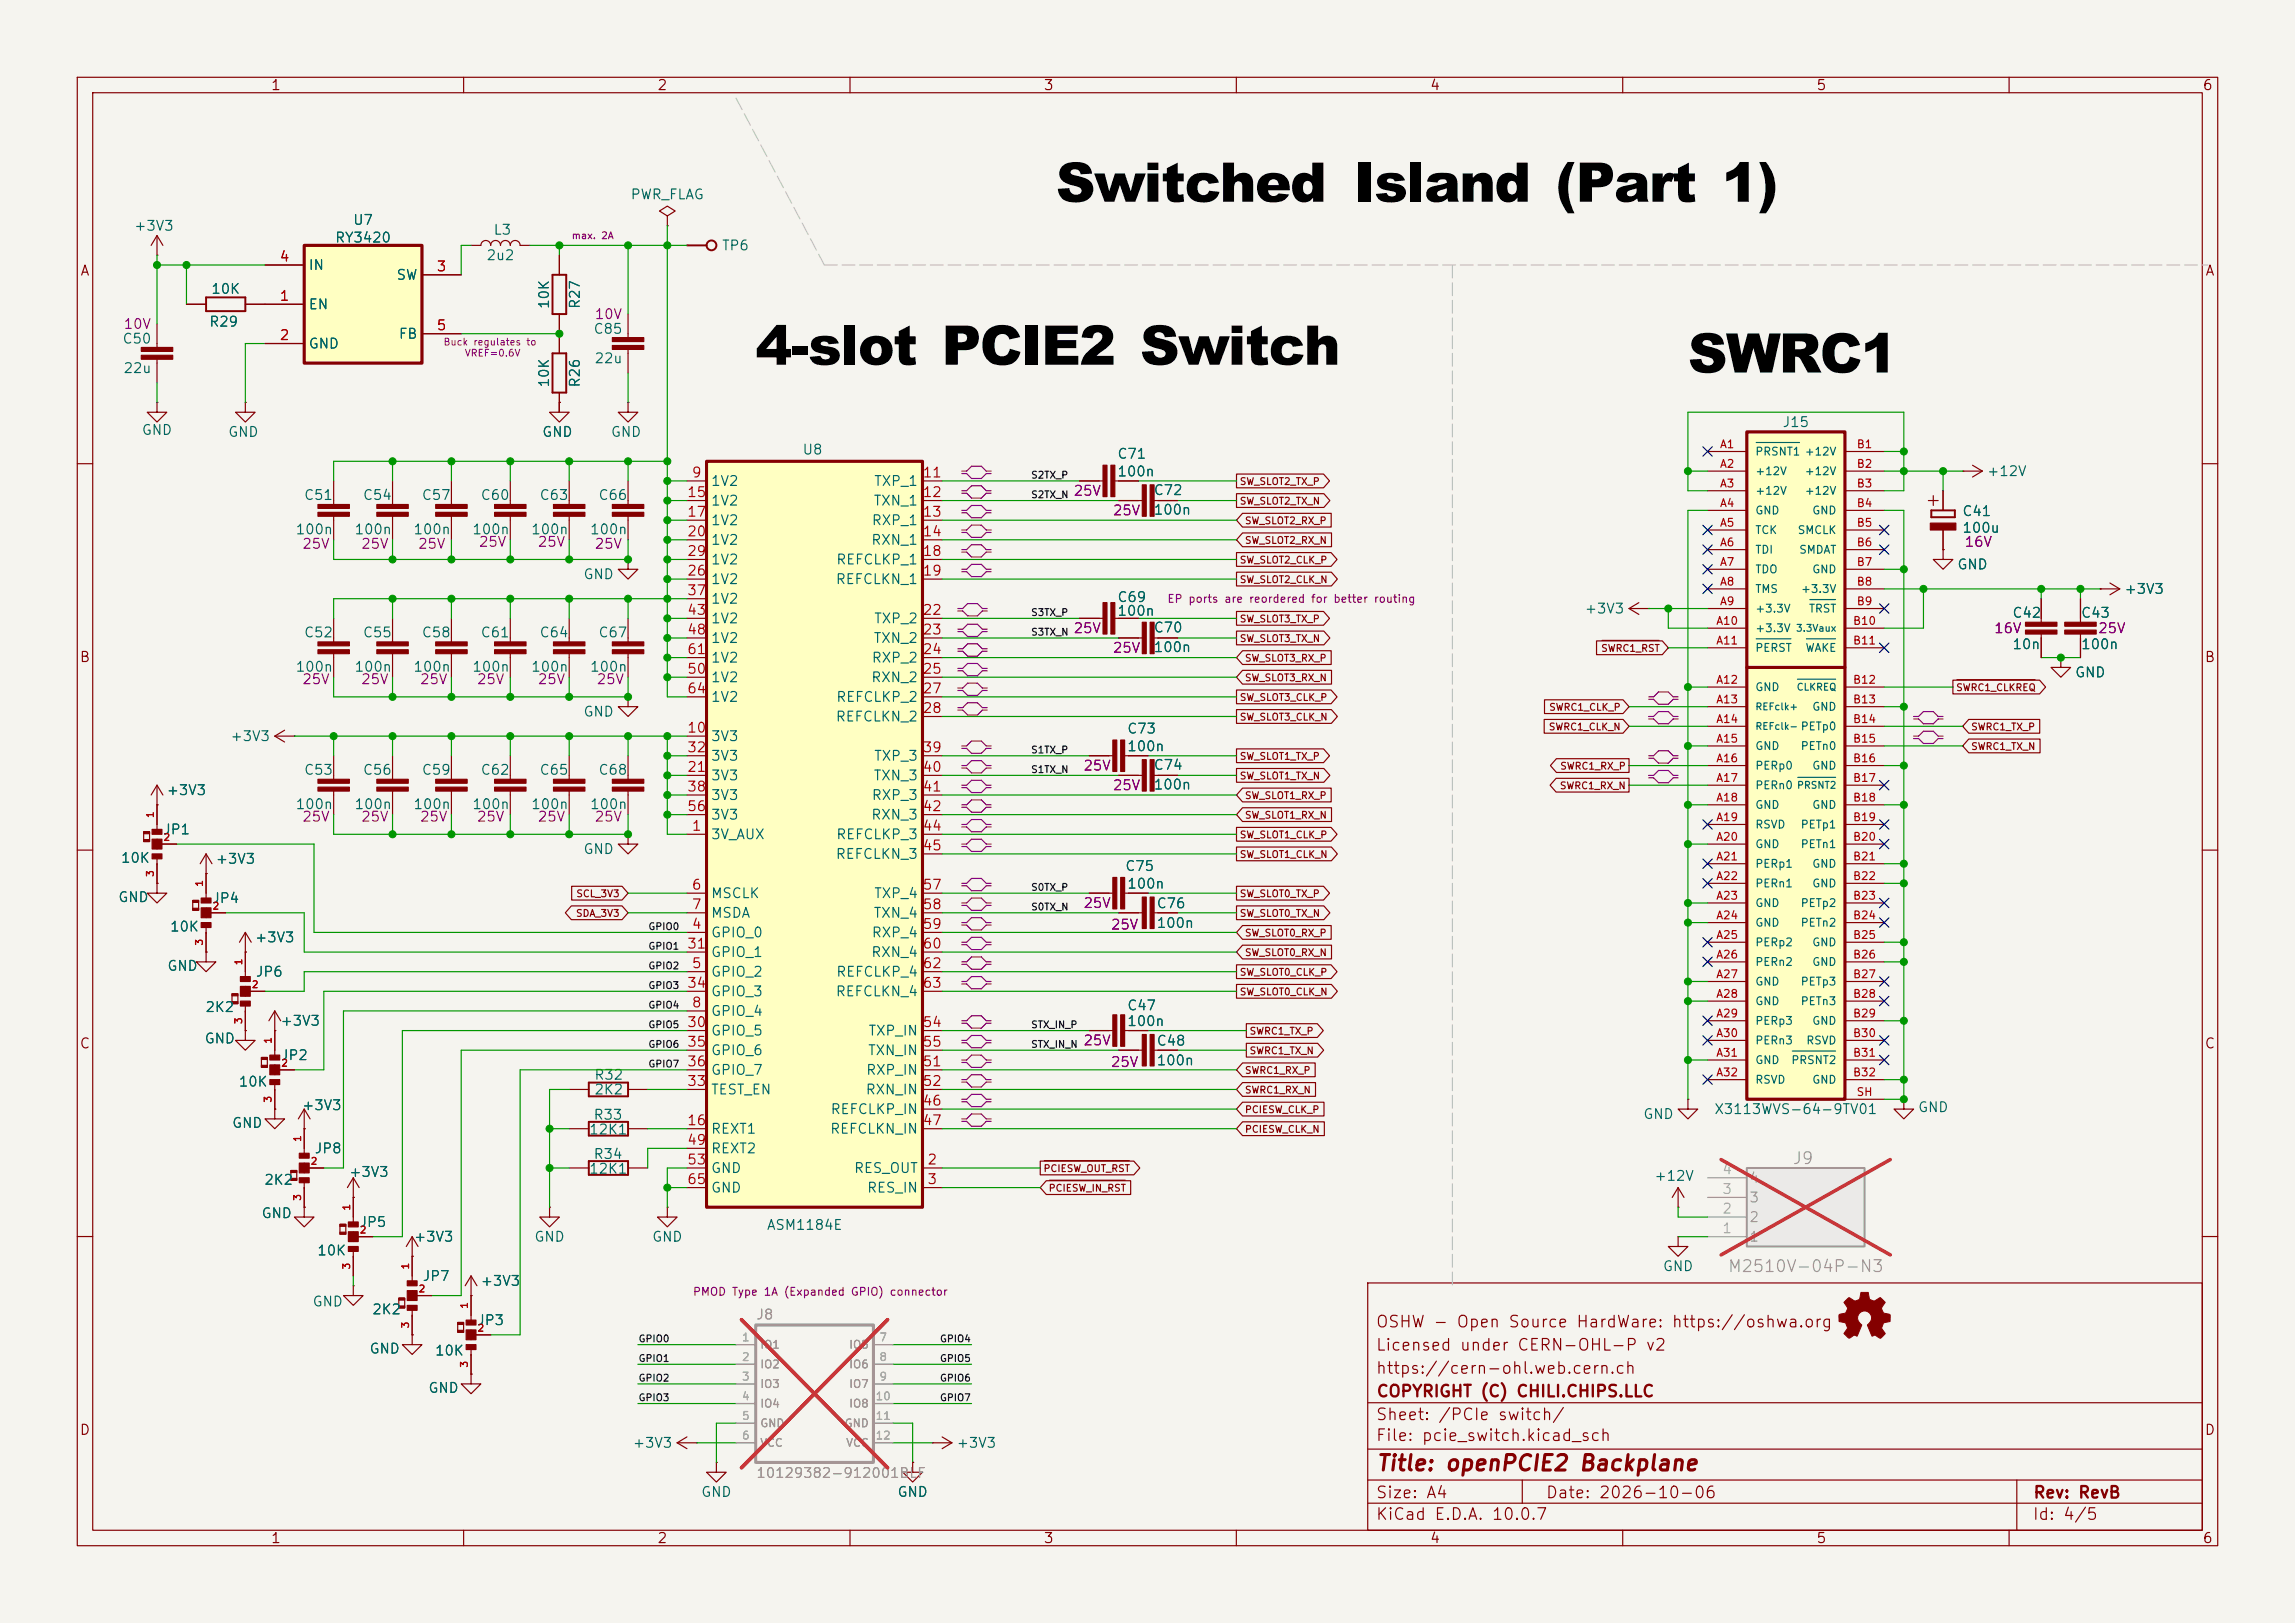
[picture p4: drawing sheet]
<svg xmlns="http://www.w3.org/2000/svg" width="297mm" height="210mm" viewBox="0 0 297 210" stroke-linecap="round" stroke-linejoin="round" font-family="sans-serif">
<defs><g id="words">
<g font-size="7.1">
<text x="136.7" y="26.1">Switched Island (Part 1)</text>
<text x="97.8" y="47.2">4-slot PCIE2 Switch</text>
<text x="218.4" y="48.2">SWRC1</text>
</g>
<text font-size="2" fill="#840000" x="178" y="190.8">Title: openPCIE2 Backplane</text>
<g font-size="1.5" fill="#939391">
<text x="231.9" y="151">J9</text>
<text x="223.5" y="165">M2510V-04P-N3</text>
</g>
<g font-size="1.5" fill="#840000">
<text x="178" y="172.1">OSHW - Open Source HardWare: https://oshwa.org</text>
<text x="178" y="178.1">https://cern-ohl.web.cern.ch</text>
<text x="178" y="175.1">Licensed under CERN-OHL-P v2</text>
<text x="178" y="184.1">Sheet: /PCIe switch/</text>
<text x="178" y="181.1">COPYRIGHT (C) CHILI.CHIPS.LLC</text>
<text x="178" y="186.8">File: pcie_switch.kicad_sch</text>
<text x="178" y="197">KiCad E.D.A. 10.0.7</text>
<text x="178" y="194.2">Size: A4</text>
<text x="200" y="194.2">Date: 2026-10-06</text>
<text x="263" y="197">Id: 4/5</text>
<text x="263" y="194.2">Rev: RevB</text>
</g>
<g font-size="1.3" fill="#840000">
<text x="35" y="12">1</text>
<text x="85" y="12">2</text>
<text x="135" y="12">3</text>
<text x="185" y="12">4</text>
<text x="235" y="12">5</text>
<text x="285" y="12">6</text>
<text x="10.3" y="36">A</text>
<text x="285.3" y="36">A</text>
<text x="10.2" y="86">B</text>
<text x="285.2" y="86">B</text>
<text x="10.2" y="136">C</text>
<text x="285.2" y="136">C</text>
<text x="10.2" y="186">D</text>
<text x="285.2" y="186">D</text>
<text x="35" y="200">1</text>
<text x="85" y="200">2</text>
<text x="135" y="200">3</text>
<text x="185" y="200">4</text>
<text x="235" y="200">5</text>
<text x="285" y="200">6</text>
</g>
<g font-size="1.3" fill="#006464">
<text x="45.6" y="29.4">U7</text>
<text x="81.5" y="26.1">PWR_FLAG</text>
<text x="17.3" y="30.2">+3V3</text>
<text x="39.9" y="35.3">IN</text>
<text x="43.3" y="31.7">RY3420</text>
<text x="62.9" y="34">2u2</text>
<text x="63.8" y="30.7">L3</text>
<text x="93.3" y="32.7">TP6</text>
<text x="27.2" y="38.3">10K</text>
<text x="39.9" y="40.3">EN</text>
<text x="51.2" y="36.5">SW</text>
<text x="71.4" y="40.1" transform="rotate(-90 71.4 40.1)">10K</text>
<text x="75.3" y="40.1" transform="rotate(-90 75.3 40.1)">R27</text>
<text x="15.8" y="44.8">C50</text>
<text x="27" y="42.6">R29</text>
<text x="39.9" y="45.4">GND</text>
<text x="51.5" y="44.1">FB</text>
<text x="76.7" y="43.5">C85</text>
<text x="76.8" y="47.3">22u</text>
<text x="15.9" y="48.6">22u</text>
<text x="71.4" y="50.2" transform="rotate(-90 71.4 50.2)">10K</text>
<text x="75.3" y="50.2" transform="rotate(-90 75.3 50.2)">R26</text>
<text x="18.3" y="56.6">GND</text>
<text x="29.4" y="56.8">GND</text>
<text x="70.1" y="56.8">GND</text>
<text x="79" y="56.8">GND</text>
<text x="103.8" y="59.1">U8</text>
<text x="144.5" y="59.7">C71</text>
<text x="230.6" y="55.6">J15</text>
<text x="39.3" y="65">C51</text>
<text x="46.9" y="65">C54</text>
<text x="54.5" y="65">C57</text>
<text x="62.1" y="65">C60</text>
<text x="69.7" y="65">C63</text>
<text x="77.4" y="65">C66</text>
<text x="91.9" y="63.2">1V2</text>
<text x="91.9" y="65.7">1V2</text>
<text x="113" y="65.7">TXN_1</text>
<text x="113" y="63.2">TXP_1</text>
<text x="144.5" y="62">100n</text>
<text x="149.2" y="64.4">C72</text>
<text x="257" y="61.9">+12V</text>
<text x="38.2" y="69.5">100n</text>
<text x="45.8" y="69.5">100n</text>
<text x="53.4" y="69.5">100n</text>
<text x="61" y="69.5">100n</text>
<text x="68.6" y="69.5">100n</text>
<text x="76.3" y="69.5">100n</text>
<text x="91.9" y="68.3">1V2</text>
<text x="91.9" y="70.8">1V2</text>
<text x="112.7" y="70.8">RXN_1</text>
<text x="112.7" y="68.3">RXP_1</text>
<text x="149.2" y="66.9">100n</text>
<text x="253.9" y="67.1">C41</text>
<text x="253.9" y="69.3">100u</text>
<text x="75.4" y="75.3">GND</text>
<text x="91.9" y="75.9">1V2</text>
<text x="91.9" y="73.4">1V2</text>
<text x="108.1" y="75.9">REFCLKN_1</text>
<text x="108.1" y="73.4">REFCLKP_1</text>
<text x="253.2" y="74">GND</text>
<text x="274.8" y="77.2">+3V3</text>
<text x="39.3" y="82.8">C52</text>
<text x="46.9" y="82.8">C55</text>
<text x="54.5" y="82.8">C58</text>
<text x="62.1" y="82.8">C61</text>
<text x="69.7" y="82.8">C64</text>
<text x="77.4" y="82.8">C67</text>
<text x="91.9" y="78.4">1V2</text>
<text x="91.9" y="81">1V2</text>
<text x="91.9" y="83.5">1V2</text>
<text x="113" y="83.5">TXN_2</text>
<text x="113" y="81">TXP_2</text>
<text x="144.5" y="78.2">C69</text>
<text x="144.5" y="80">100n</text>
<text x="149.2" y="82.2">C70</text>
<text x="205" y="79.7">+3V3</text>
<text x="260.3" y="80.2">C42</text>
<text x="269.2" y="80.2">C43</text>
<text x="38.2" y="87.2">100n</text>
<text x="45.8" y="87.2">100n</text>
<text x="53.4" y="87.2">100n</text>
<text x="61" y="87.2">100n</text>
<text x="68.6" y="87.2">100n</text>
<text x="76.3" y="87.2">100n</text>
<text x="91.9" y="88.6">1V2</text>
<text x="91.9" y="86.1">1V2</text>
<text x="112.7" y="88.6">RXN_2</text>
<text x="112.7" y="86.1">RXP_2</text>
<text x="149.2" y="84.7">100n</text>
<text x="260.3" y="84.3">10n</text>
<text x="268.4" y="88">GND</text>
<text x="269.2" y="84.3">100n</text>
<text x="75.4" y="93">GND</text>
<text x="91.9" y="91.1">1V2</text>
<text x="108.1" y="93.7">REFCLKN_2</text>
<text x="108.1" y="91.1">REFCLKP_2</text>
<text x="145.8" y="95.2">C73</text>
<text x="29.7" y="96.2">+3V3</text>
<text x="39.3" y="100.6">C53</text>
<text x="46.9" y="100.6">C56</text>
<text x="54.5" y="100.6">C59</text>
<text x="62.1" y="100.6">C62</text>
<text x="69.7" y="100.6">C65</text>
<text x="77.4" y="100.6">C68</text>
<text x="91.9" y="96.2">3V3</text>
<text x="91.9" y="101.3">3V3</text>
<text x="91.9" y="98.8">3V3</text>
<text x="113" y="101.3">TXN_3</text>
<text x="113" y="98.8">TXP_3</text>
<text x="145.8" y="97.5">100n</text>
<text x="149.2" y="99.9">C74</text>
<text x="21.5" y="103.2">+3V3</text>
<text x="38.2" y="105">100n</text>
<text x="45.8" y="105">100n</text>
<text x="53.4" y="105">100n</text>
<text x="61" y="105">100n</text>
<text x="68.6" y="105">100n</text>
<text x="76.3" y="105">100n</text>
<text x="91.9" y="103.8">3V3</text>
<text x="91.9" y="106.4">3V3</text>
<text x="112.7" y="106.4">RXN_3</text>
<text x="112.7" y="103.8">RXP_3</text>
<text x="149.2" y="102.5">100n</text>
<text x="15.6" y="112">10K</text>
<text x="21" y="108.3">JP1</text>
<text x="27.8" y="112.1">+3V3</text>
<text x="75.4" y="110.8">GND</text>
<text x="91.9" y="108.9">3V_AUX</text>
<text x="108.1" y="111.5">REFCLKN_3</text>
<text x="108.1" y="108.9">REFCLKP_3</text>
<text x="145.5" y="113">C75</text>
<text x="15.2" y="117">GND</text>
<text x="27.4" y="117.2">JP4</text>
<text x="91.9" y="116.5">MSCLK</text>
<text x="91.9" y="119.1">MSDA</text>
<text x="113" y="119.1">TXN_4</text>
<text x="113" y="116.5">TXP_4</text>
<text x="145.8" y="115.3">100n</text>
<text x="149.6" y="117.8">C76</text>
<text x="21.6" y="125.9">GND</text>
<text x="21.9" y="120.9">10K</text>
<text x="32.9" y="122.2">+3V3</text>
<text x="91.9" y="121.6">GPIO_0</text>
<text x="91.9" y="124.2">GPIO_1</text>
<text x="112.7" y="124.2">RXN_4</text>
<text x="112.7" y="121.6">RXP_4</text>
<text x="149.6" y="120.4">100n</text>
<text x="26.5" y="131.3">2K2</text>
<text x="33" y="126.7">JP6</text>
<text x="91.9" y="126.7">GPIO_2</text>
<text x="91.9" y="131.8">GPIO_4</text>
<text x="91.9" y="129.2">GPIO_3</text>
<text x="108.1" y="129.2">REFCLKN_4</text>
<text x="108.1" y="126.7">REFCLKP_4</text>
<text x="145.8" y="131">C47</text>
<text x="26.4" y="135.3">GND</text>
<text x="36.2" y="133">+3V3</text>
<text x="36.2" y="137.5">JP2</text>
<text x="91.9" y="134.3">GPIO_5</text>
<text x="91.9" y="136.9">GPIO_6</text>
<text x="112.2" y="136.9">TXN_IN</text>
<text x="112.3" y="134.3">TXP_IN</text>
<text x="145.8" y="133.1">100n</text>
<text x="149.6" y="135.6">C48</text>
<text x="30.8" y="140.9">10K</text>
<text x="39" y="144">+3V3</text>
<text x="76.8" y="140">R32</text>
<text x="76.8" y="141.9">2K2</text>
<text x="91.9" y="141.9">TEST_EN</text>
<text x="91.9" y="139.4">GPIO_7</text>
<text x="111.9" y="141.9">RXN_IN</text>
<text x="112" y="139.4">RXP_IN</text>
<text x="149.6" y="138.2">100n</text>
<text x="29.9" y="146.3">GND</text>
<text x="40.6" y="149.6">JP8</text>
<text x="76.1" y="147.1">12K1</text>
<text x="76.7" y="145.2">R33</text>
<text x="91.9" y="147">REXT1</text>
<text x="91.9" y="149.6">REXT2</text>
<text x="107.3" y="147">REFCLKN_IN</text>
<text x="107.4" y="144.5">REFCLKP_IN</text>
<text x="212.6" y="145.1">GND</text>
<text x="221.8" y="144.5">X3113WVS-64-9TV01</text>
<text x="248.1" y="144.2">GND</text>
<text x="34.1" y="153.6">2K2</text>
<text x="45.1" y="152.6">+3V3</text>
<text x="76.1" y="152.2">12K1</text>
<text x="76.7" y="150.3">R34</text>
<text x="91.9" y="152.1">GND</text>
<text x="91.9" y="154.6">GND</text>
<text x="110.4" y="152.1">RES_OUT</text>
<text x="112.1" y="154.6">RES_IN</text>
<text x="214" y="153.1">+12V</text>
<text x="33.8" y="157.9">GND</text>
<text x="46.4" y="159.1">JP5</text>
<text x="53.5" y="161">+3V3</text>
<text x="69.1" y="161">GND</text>
<text x="84.3" y="161">GND</text>
<text x="99.1" y="159.5">ASM1184E</text>
<text x="41" y="162.8">10K</text>
<text x="54.6" y="166.1">JP7</text>
<text x="62.1" y="166.7">+3V3</text>
<text x="215.1" y="164.8">GND</text>
<text x="40.4" y="169.4">GND</text>
<text x="48.1" y="170.4">2K2</text>
<text x="61.6" y="171.8">JP3</text>
<text x="47.7" y="175.5">GND</text>
<text x="56.2" y="175.7">10K</text>
<text x="55.3" y="180.5">GND</text>
<text x="81.8" y="187.7">+3V3</text>
<text x="123.7" y="187.7">+3V3</text>
<text x="90.6" y="194">GND</text>
<text x="116" y="194">GND</text>
</g>
<g font-size="1.3" fill="#a90000">
<text x="36.1" y="34.2">4</text>
<text x="56.4" y="35.4">3</text>
<text x="36.1" y="39.2">1</text>
<text x="36.1" y="44.3">2</text>
<text x="56.4" y="43">5</text>
<text x="88.8" y="64.6">15</text>
<text x="89.4" y="62.1">9</text>
<text x="119.3" y="62.1">11</text>
<text x="119.3" y="64.6">12</text>
<text x="88.8" y="67.2">17</text>
<text x="88.8" y="69.7">20</text>
<text x="119.3" y="67.2">13</text>
<text x="119.3" y="69.7">14</text>
<text x="88.8" y="74.8">26</text>
<text x="88.8" y="72.3">29</text>
<text x="88.8" y="77.3">37</text>
<text x="119.3" y="72.3">18</text>
<text x="119.3" y="74.8">19</text>
<text x="88.8" y="79.9">43</text>
<text x="88.8" y="82.4">48</text>
<text x="119.3" y="79.9">22</text>
<text x="119.3" y="82.4">23</text>
<text x="88.8" y="87.5">50</text>
<text x="88.8" y="85">61</text>
<text x="119.3" y="85">24</text>
<text x="119.3" y="87.5">25</text>
<text x="88.8" y="95.1">10</text>
<text x="88.8" y="90">64</text>
<text x="119.3" y="90">27</text>
<text x="119.3" y="92.6">28</text>
<text x="88.8" y="100.2">21</text>
<text x="88.8" y="97.7">32</text>
<text x="119.3" y="97.7">39</text>
<text x="119.3" y="100.2">40</text>
<text x="88.8" y="102.7">38</text>
<text x="88.8" y="105.3">56</text>
<text x="89.4" y="107.8">1</text>
<text x="119.3" y="102.7">41</text>
<text x="119.3" y="105.3">42</text>
<text x="119.3" y="107.8">44</text>
<text x="119.3" y="110.4">45</text>
<text x="89.4" y="115.4">6</text>
<text x="89.4" y="118">7</text>
<text x="119.3" y="115.4">57</text>
<text x="119.3" y="118">58</text>
<text x="88.8" y="123.1">31</text>
<text x="89.4" y="120.5">4</text>
<text x="89.4" y="125.6">5</text>
<text x="119.3" y="120.5">59</text>
<text x="119.3" y="123.1">60</text>
<text x="119.3" y="125.6">62</text>
<text x="88.8" y="128.1">34</text>
<text x="89.4" y="130.7">8</text>
<text x="119.3" y="128.1">63</text>
<text x="88.8" y="133.2">30</text>
<text x="88.8" y="135.8">35</text>
<text x="119.3" y="133.2">54</text>
<text x="119.3" y="135.8">55</text>
<text x="88.8" y="140.8">33</text>
<text x="88.8" y="138.3">36</text>
<text x="119.3" y="143.4">46</text>
<text x="119.3" y="138.3">51</text>
<text x="119.3" y="140.8">52</text>
<text x="88.8" y="145.9">16</text>
<text x="88.8" y="148.5">49</text>
<text x="119.3" y="145.9">47</text>
<text x="88.8" y="151">53</text>
<text x="88.8" y="153.5">65</text>
<text x="119.9" y="151">2</text>
<text x="119.9" y="153.5">3</text>
</g>
<g font-size="1.3" fill="#840084">
<text x="76.9" y="41.6">10V</text>
<text x="15.9" y="42.9">10V</text>
<text x="138.8" y="64.5">25V</text>
<text x="39" y="71.3">25V</text>
<text x="46.6" y="71.3">25V</text>
<text x="54" y="71.3">25V</text>
<text x="61.9" y="71.1">25V</text>
<text x="69.5" y="71.1">25V</text>
<text x="76.9" y="71.3">25V</text>
<text x="143.9" y="67">25V</text>
<text x="254.2" y="71.1">16V</text>
<text x="138.8" y="82.2">25V</text>
<text x="258" y="82.2">16V</text>
<text x="271.4" y="82.2">25V</text>
<text x="39" y="88.8">25V</text>
<text x="46.6" y="88.8">25V</text>
<text x="54.3" y="88.8">25V</text>
<text x="61.6" y="88.8">25V</text>
<text x="69.5" y="88.8">25V</text>
<text x="77.1" y="88.8">25V</text>
<text x="143.9" y="84.8">25V</text>
<text x="140.1" y="100">25V</text>
<text x="39" y="106.6">25V</text>
<text x="46.6" y="106.6">25V</text>
<text x="54.3" y="106.6">25V</text>
<text x="61.6" y="106.6">25V</text>
<text x="69.5" y="106.6">25V</text>
<text x="76.9" y="106.6">25V</text>
<text x="143.9" y="102.6">25V</text>
<text x="140.1" y="117.8">25V</text>
<text x="143.7" y="120.6">25V</text>
<text x="140.1" y="135.6">25V</text>
<text x="143.7" y="138.4">25V</text>
</g>
<g font-size="1.3" fill="#a5a4a2">
<text x="222.8" y="154.8">3</text>
<text x="222.8" y="152.3">4</text>
<text x="222.8" y="159.9">1</text>
<text x="222.8" y="157.3">2</text>
</g>
<g font-size="1.3" fill="#939391">
<text x="226.3" y="155.9">3</text>
<text x="226.3" y="153.4">4</text>
<text x="226.3" y="161">1</text>
<text x="226.3" y="158.4">2</text>
<text x="97.8" y="171.1">J8</text>
<text x="97.8" y="191.6">10129382-912001BLF</text>
</g>
<g font-size="1" fill="#a90000">
<text x="222.5" y="58.2">A1</text>
<text x="240.2" y="58.2">B1</text>
<text x="222.5" y="60.8">A2</text>
<text x="222.5" y="63.3">A3</text>
<text x="222.5" y="65.9">A4</text>
<text x="240.2" y="60.8">B2</text>
<text x="240.2" y="63.3">B3</text>
<text x="240.2" y="65.9">B4</text>
<text x="222.5" y="68.4">A5</text>
<text x="222.5" y="70.9">A6</text>
<text x="240.2" y="68.4">B5</text>
<text x="240.2" y="70.9">B6</text>
<text x="222.5" y="73.5">A7</text>
<text x="222.5" y="76">A8</text>
<text x="240.2" y="73.5">B7</text>
<text x="240.2" y="76">B8</text>
<text x="222" y="81.1">A10</text>
<text x="222" y="83.6">A11</text>
<text x="222.5" y="78.6">A9</text>
<text x="239.7" y="81.1">B10</text>
<text x="239.7" y="83.6">B11</text>
<text x="240.2" y="78.6">B9</text>
<text x="222" y="88.7">A12</text>
<text x="239.7" y="88.7">B12</text>
<text x="222" y="91.3">A13</text>
<text x="222" y="93.8">A14</text>
<text x="239.7" y="91.3">B13</text>
<text x="239.7" y="93.8">B14</text>
<text x="222" y="96.3">A15</text>
<text x="222" y="98.9">A16</text>
<text x="222" y="101.4">A17</text>
<text x="239.7" y="96.3">B15</text>
<text x="239.7" y="98.9">B16</text>
<text x="239.7" y="101.4">B17</text>
<text x="222" y="104">A18</text>
<text x="222" y="106.5">A19</text>
<text x="239.7" y="104">B18</text>
<text x="239.7" y="106.5">B19</text>
<text x="222" y="109">A20</text>
<text x="222" y="111.6">A21</text>
<text x="239.7" y="109">B20</text>
<text x="239.7" y="111.6">B21</text>
<text x="222" y="114.1">A22</text>
<text x="222" y="116.7">A23</text>
<text x="222" y="119.2">A24</text>
<text x="239.7" y="114.1">B22</text>
<text x="239.7" y="116.7">B23</text>
<text x="239.7" y="119.2">B24</text>
<text x="222" y="121.7">A25</text>
<text x="222" y="124.3">A26</text>
<text x="239.7" y="121.7">B25</text>
<text x="239.7" y="124.3">B26</text>
<text x="222" y="126.8">A27</text>
<text x="222" y="129.4">A28</text>
<text x="222" y="131.9">A29</text>
<text x="239.7" y="126.8">B27</text>
<text x="239.7" y="129.4">B28</text>
<text x="239.7" y="131.9">B29</text>
<text x="222" y="134.4">A30</text>
<text x="222" y="137">A31</text>
<text x="239.7" y="134.4">B30</text>
<text x="239.7" y="137">B31</text>
<text x="222" y="139.5">A32</text>
<text x="239.7" y="139.5">B32</text>
<text x="240.2" y="142.1">SH</text>
</g>
<g font-size="1" fill="#006464">
<text x="227.1" y="59.2">PRSNT1 +12V</text>
<text x="227.1" y="61.7">+12V</text>
<text x="227.1" y="64.3">+12V</text>
<text x="233.5" y="61.7">+12V</text>
<text x="233.5" y="64.3">+12V</text>
<text x="227.1" y="66.8">GND</text>
<text x="227.1" y="69.3">TCK</text>
<text x="227.1" y="71.9">TDI</text>
<text x="232.6" y="69.3">SMCLK</text>
<text x="232.8" y="71.9">SMDAT</text>
<text x="234.4" y="66.8">GND</text>
<text x="227.1" y="74.4">TDO</text>
<text x="227.1" y="77">TMS</text>
<text x="233" y="77">+3.3V</text>
<text x="234.4" y="74.4">GND</text>
<text x="227.1" y="79.5">+3.3V</text>
<text x="227.1" y="82">+3.3V</text>
<text x="234" y="79.5">TRST</text>
<text x="227.1" y="84.6">PERST</text>
<text x="227.1" y="89.7">GND</text>
<text x="233.6" y="84.6">WAKE</text>
<text x="232.9" y="94.7">PETp0</text>
<text x="234.4" y="92.2">GND</text>
<text x="227.1" y="97.3">GND</text>
<text x="227.1" y="99.8">PERp0</text>
<text x="232.9" y="97.3">PETn0</text>
<text x="234.4" y="99.8">GND</text>
<text x="227.1" y="102.4">PERn0</text>
<text x="227.1" y="104.9">GND</text>
<text x="227.1" y="107.4">RSVD</text>
<text x="232.9" y="107.4">PETp1</text>
<text x="234.4" y="104.9">GND</text>
<text x="227.1" y="110">GND</text>
<text x="227.1" y="112.5">PERp1</text>
<text x="232.9" y="110">PETn1</text>
<text x="234.4" y="112.5">GND</text>
<text x="227.1" y="115.1">PERn1</text>
<text x="227.1" y="117.6">GND</text>
<text x="232.9" y="117.6">PETp2</text>
<text x="234.4" y="115.1">GND</text>
<text x="227.1" y="120.1">GND</text>
<text x="227.1" y="122.7">PERp2</text>
<text x="227.1" y="125.2">PERn2</text>
<text x="232.9" y="120.1">PETn2</text>
<text x="234.4" y="122.7">GND</text>
<text x="234.4" y="125.2">GND</text>
<text x="227.1" y="127.8">GND</text>
<text x="227.1" y="130.3">GND</text>
<text x="232.9" y="127.8">PETp3</text>
<text x="232.9" y="130.3">PETn3</text>
<text x="227.1" y="132.8">PERp3</text>
<text x="227.1" y="135.4">PERn3</text>
<text x="227.1" y="137.9">GND</text>
<text x="231.7" y="137.9">PRSNT2</text>
<text x="233.7" y="135.4">RSVD</text>
<text x="234.4" y="132.8">GND</text>
<text x="227.1" y="140.5">RSVD</text>
<text x="234.4" y="140.5">GND</text>
</g>
<g font-size="1" fill="#840084">
<text x="151" y="78.2">EP ports are reordered for better routing</text>
<text x="89.6" y="167.9">PMOD Type 1A (Expanded GPIO) connector</text>
</g>
<g font-size="1" fill="#a5a4a2">
<text x="95.9" y="173.8">1</text>
<text x="113.7" y="173.8">7</text>
<text x="95.9" y="176.3">2</text>
<text x="95.9" y="178.9">3</text>
<text x="113.7" y="176.3">8</text>
<text x="113.7" y="178.9">9</text>
<text x="95.9" y="181.4">4</text>
<text x="95.9" y="184">5</text>
<text x="113.2" y="181.4">10</text>
<text x="113.2" y="184">11</text>
<text x="95.9" y="186.5">6</text>
<text x="113.2" y="186.5">12</text>
</g>
<g font-size="1" fill="#939391">
<text x="98.3" y="174.8">IO1</text>
<text x="98.3" y="177.3">IO2</text>
<text x="98.3" y="179.8">IO3</text>
<text x="109.8" y="174.8">IO5</text>
<text x="109.8" y="177.3">IO6</text>
<text x="109.8" y="179.8">IO7</text>
<text x="98.3" y="182.4">IO4</text>
<text x="98.3" y="184.9">GND</text>
<text x="109.2" y="184.9">GND</text>
<text x="109.8" y="182.4">IO8</text>
<text x="98.3" y="187.5">VCC</text>
<text x="109.4" y="187.5">VCC</text>
</g>
<g font-size=".9" fill="#840084">
<text x="73.9" y="31.2">max. 2A</text>
<text x="57.3" y="44.9">Buck regulates to</text>
<text x="60.1" y="46.4">VREF=0.6V</text>
</g>
<g font-size=".9" fill="#0f0f0f">
<text x="133.4" y="62.1">S2TX_P</text>
<text x="133.4" y="64.7">S2TX_N</text>
<text x="133.4" y="79.9">S3TX_P</text>
<text x="133.4" y="82.5">S3TX_N</text>
<text x="133.4" y="97.7">S1TX_P</text>
<text x="133.4" y="100.2">S1TX_N</text>
<text x="133.4" y="115.5">S0TX_P</text>
<text x="133.4" y="118">S0TX_N</text>
<text x="83.8" y="120.6">GPIO0</text>
<text x="83.8" y="123.1">GPIO1</text>
<text x="83.8" y="125.6">GPIO2</text>
<text x="83.8" y="128.2">GPIO3</text>
<text x="83.8" y="130.7">GPIO4</text>
<text x="83.8" y="133.3">GPIO5</text>
<text x="83.8" y="135.8">GPIO6</text>
<text x="133.4" y="135.8">STX_IN_N</text>
<text x="133.4" y="133.3">STX_IN_P</text>
<text x="83.8" y="138.3">GPIO7</text>
<text x="82.6" y="173.9">GPIO0</text>
<text x="121.6" y="173.9">GPIO4</text>
<text x="82.6" y="179">GPIO2</text>
<text x="82.6" y="176.4">GPIO1</text>
<text x="121.6" y="179">GPIO6</text>
<text x="121.6" y="176.4">GPIO5</text>
<text x="82.6" y="181.5">GPIO3</text>
<text x="121.6" y="181.5">GPIO7</text>
</g>
<g font-size=".9" fill="#840000">
<text x="160.4" y="63">SW_SLOT2_TX_P</text>
<text x="160.4" y="65.5">SW_SLOT2_TX_N</text>
<text x="161" y="70.6">SW_SLOT2_RX_N</text>
<text x="161" y="68">SW_SLOT2_RX_P</text>
<text x="160.4" y="75.7">SW_SLOT2_CLK_N</text>
<text x="160.4" y="73.1">SW_SLOT2_CLK_P</text>
<text x="160.4" y="83.3">SW_SLOT3_TX_N</text>
<text x="160.4" y="80.7">SW_SLOT3_TX_P</text>
<text x="161" y="85.8">SW_SLOT3_RX_P</text>
<text x="161" y="88.4">SW_SLOT3_RX_N</text>
<text x="207.1" y="84.6">SWRC1_RST</text>
<text x="253.1" y="89.6">SWRC1_CLKREQ</text>
<text x="160.4" y="90.9">SW_SLOT3_CLK_P</text>
<text x="160.4" y="93.4">SW_SLOT3_CLK_N</text>
<text x="200.4" y="94.7">SWRC1_CLK_N</text>
<text x="200.4" y="92.2">SWRC1_CLK_P</text>
<text x="255" y="94.7">SWRC1_TX_P</text>
<text x="160.4" y="101.1">SW_SLOT1_TX_N</text>
<text x="160.4" y="98.5">SW_SLOT1_TX_P</text>
<text x="201.8" y="99.8">SWRC1_RX_P</text>
<text x="255" y="97.3">SWRC1_TX_N</text>
<text x="161" y="106.1">SW_SLOT1_RX_N</text>
<text x="161" y="103.6">SW_SLOT1_RX_P</text>
<text x="201.8" y="102.3">SWRC1_RX_N</text>
<text x="160.4" y="111.2">SW_SLOT1_CLK_N</text>
<text x="160.4" y="108.7">SW_SLOT1_CLK_P</text>
<text x="74.5" y="118.8">SDA_3V3</text>
<text x="74.5" y="116.3">SCL_3V3</text>
<text x="160.4" y="116.3">SW_SLOT0_TX_P</text>
<text x="160.4" y="118.8">SW_SLOT0_TX_N</text>
<text x="161" y="121.4">SW_SLOT0_RX_P</text>
<text x="161" y="123.9">SW_SLOT0_RX_N</text>
<text x="160.4" y="126.5">SW_SLOT0_CLK_P</text>
<text x="160.4" y="129">SW_SLOT0_CLK_N</text>
<text x="161.6" y="136.6">SWRC1_TX_N</text>
<text x="161.6" y="134.1">SWRC1_TX_P</text>
<text x="161" y="141.7">SWRC1_RX_N</text>
<text x="161" y="139.2">SWRC1_RX_P</text>
<text x="161" y="144.2">PCIESW_CLK_P</text>
<text x="161" y="146.8">PCIESW_CLK_N</text>
<text x="135" y="151.9">PCIESW_OUT_RST</text>
<text x="135.6" y="154.4">PCIESW_IN_RST</text>
</g>
<g font-size=".9" fill="#006464">
<text x="232.3" y="82">3.3Vaux</text>
<text x="232.4" y="89.6">CLKREQ</text>
<text x="227.1" y="92.1">REFclk+</text>
<text x="227.1" y="94.7">REFclk-</text>
<text x="232.5" y="102.3">PRSNT2</text>
</g>
<g font-size=".9" fill="#a90000">
<text x="20.1" y="105.9" transform="rotate(-90 20.1 105.9)">1</text>
<text x="20.1" y="113.5" transform="rotate(-90 20.1 113.5)">3</text>
<text x="21.1" y="109">2</text>
<text x="26.5" y="114.8" transform="rotate(-90 26.5 114.8)">1</text>
<text x="27.4" y="117.9">2</text>
<text x="26.5" y="122.4" transform="rotate(-90 26.5 122.4)">3</text>
<text x="31.5" y="125" transform="rotate(-90 31.5 125)">1</text>
<text x="32.5" y="128.1">2</text>
<text x="31.5" y="132.6" transform="rotate(-90 31.5 132.6)">3</text>
<text x="35.4" y="135.1" transform="rotate(-90 35.4 135.1)">1</text>
<text x="35.4" y="142.8" transform="rotate(-90 35.4 142.8)">3</text>
<text x="36.3" y="138.2">2</text>
<text x="39.2" y="147.8" transform="rotate(-90 39.2 147.8)">1</text>
<text x="39.2" y="155.5" transform="rotate(-90 39.2 155.5)">3</text>
<text x="40.1" y="150.9">2</text>
<text x="45.5" y="156.7" transform="rotate(-90 45.5 156.7)">1</text>
<text x="46.5" y="159.8">2</text>
<text x="45.5" y="164.3" transform="rotate(-90 45.5 164.3)">3</text>
<text x="53.1" y="164.3" transform="rotate(-90 53.1 164.3)">1</text>
<text x="54.1" y="167.4">2</text>
<text x="53.1" y="172" transform="rotate(-90 53.1 172)">3</text>
<text x="60.8" y="169.4" transform="rotate(-90 60.8 169.4)">1</text>
<text x="61.7" y="172.5">2</text>
<text x="60.8" y="177" transform="rotate(-90 60.8 177)">3</text>
</g>
</g></defs>
<path d="M0 0h297v210h-297z" fill="#f5f4ef" stroke="#f5f4ef" stroke-width=".13"/>
<g fill="none" stroke="#840000" stroke-width=".15">
<path d="M10 10h277v190h-277zM12 12h273v186h-273zM60 10v2M110 10v2M160 10v2M210 10v2M260 10v2M20.3 33h.1M20.3 30.5v2.5M20.3 30.5l-.7 1.3M20.3 30.5l.8 1.3M20.3 41.9v3.1"/>
<path d="M20.3 46.5v3M31.7 52.1v1.2h-1.2l1.2 1.3 1.3-1.3h-1.3M31.7 52.1h.1M81.3 52.1v1.2h-1.3l1.3 1.3 1.2-1.3h-1.2M81.3 52.1h.1M10 60h2M73.7 62.2v3.1M73.7 66.8v3.1M81.3 62.2v3.1M81.3 66.8v3.1M251.5 71.1v1.3h1.2l-1.2 1.3-1.3-1.3h1.3M251.5 71.1h.1"/>
<path d="M285 60h2M66 97.8v3M73.7 80v3.1M73.7 84.6v3M73.7 97.8v3M81.3 80v3.1M81.3 84.6v3M81.3 97.8v3M10 110h2M24.9 116.5h.8v1.3h-.8zM26.7 113v3.3M26.7 117.5v1.2"/>
<path d="M26.7 118.1h2.5M66 102.4v3M73.7 102.4v3M81.3 102.4v3M285 110h2M26.7 123.2v1.3h1.2l-1.2 1.2-1.3-1.2h1.3M26.7 123.2h.1M26.7 120v3.2M31.7 123.2h.1M31.7 120.7l-.7 1.2M31.7 120.7l.8 1.2M31.7 120.7v2.5"/>
<path d="M35.6 143.5v1.3h1.2l-1.2 1.3-1.3-1.3h1.3M35.6 143.5h.1M37.6 151.5h.8v1.2h-.8zM39.4 156.2v1.3h1.2l-1.2 1.3-1.3-1.3h1.3M39.4 156.2h.1M39.4 146.1v3.3M39.4 150.5v1.3M39.4 153v3.2M39.4 151.1h2.5M217.2 156.2h.1M217.2 153.7l-.8 1.2M217.2 153.7l.7 1.2"/>
<path d="M217.2 153.7v2.5M246.4 142.2v1.3h1.2l-1.2 1.3-1.3-1.3h1.3M246.4 142.2h.1M10 160h2M177 166h108v32h-108zM285 160h2M60 198v2M110 198v2M160 198v2M177 194.5h108M177 191.5h108M177 187.5h108"/>
<path d="M177 181.5h108M197 191.5v3M210 198v2M260 198v2M261 191.5v6.5"/>
</g>
<g fill="#840000" stroke="#840000" stroke-width=".15">
<path d="M26 116.2h1.3v.6h-1.3z"/>
<path d="M24.9 116.5h.8v.3h-.8z"/>
<path d="M26 117.5h1.3v1.2h-1.3z"/>
<path d="M24.9 117.5h.8v.3h-.8z"/>
<path d="M26 119.4h1.3v.6h-1.3z"/>
<path d="M18.3 45h4.1v.5h-4.1z"/>
<path d="M18.3 46h4.1v.5h-4.1z"/>
<path d="M38.7 149.2h1.3v.7h-1.3z"/>
<path d="M37.6 151.5h.8v.2h-.8z"/>
<path d="M38.7 150.5h1.3v1.3h-1.3z"/>
<path d="M37.6 152.5h.8v.2h-.8z"/>
<path d="M38.7 152.4h1.3v.6h-1.3z"/>
<path d="M79.2 101.9h4.1v.5h-4.1z"/>
<path d="M79.2 100.8h4.1v.5h-4.1z"/>
<path d="M71.6 101.9h4.1v.5h-4.1z"/>
<path d="M71.6 100.8h4.1v.5h-4.1z"/>
<path d="M64 101.9h4.1v.5h-4.1z"/>
<path d="M64 100.8h4.1v.5h-4.1z"/>
<path d="M71.6 84.1h4.1v.5h-4.1z"/>
<path d="M71.6 83.1h4.1v.5h-4.1z"/>
<path d="M79.2 84.1h4.1v.5h-4.1z"/>
<path d="M79.2 83.1h4.1v.5h-4.1z"/>
<path d="M79.2 66.3h4.1v.5h-4.1z"/>
<path d="M79.2 65.3h4.1v.5h-4.1z"/>
<path d="M71.6 66.3h4.1v.5h-4.1z"/>
<path d="M71.6 65.3h4.1v.5h-4.1z"/>
</g>
<path d="M39.4 31.8h15.2v15.2h-15.2z" fill="#ffffc2"/>
<path d="M39.4 31.8h15.2v15.2h-15.2z" fill="none" stroke="#840000" stroke-width=".41"/>
<path d="M34.3 39.4h5.1M34.3 34.3h5.1M54.6 35.6h5.1M61 31.8h1.2a.64 .64 0 0 1 .7-.7 .64 .64 0 0 1 .6 .7 .64 .64 0 0 1 .6-.7 .64 .64 0 0 1 .7 .7 .64 .64 0 0 1 .6-.7 .64 .64 0 0 1 .6 .7 .64 .64 0 0 1 .7-.7 .64 .64 0 0 1 .6 .7h1.3M34.3 44.5h5.1M54.6 43.2h5.1M72.4 52.1v1.2h-1.3l1.3 1.3 1.3-1.3h-1.3M72.4 52.1h.1" fill="none" stroke="#840000" stroke-width=".15"/>
<path d="M226.1 151.1h15.2v10.2h-15.2z" fill="#ebeae8"/>
<path d="M226.1 151.1h15.2v10.2h-15.2z" fill="none" stroke="#9c9b98" stroke-width=".25"/>
<path d="M221 157.5h5.1M221 154.9h5.1M221 152.4h5.1M221 160h5.1" fill="none" stroke="#9c9b98" stroke-width=".15"/>
<path d="M222.7 150l21.9 12.4M244.6 150l-21.9 12.4" fill="none" stroke="#e12e31" stroke-width=".46"/>
<path d="M238.9 168.2l.4-.3 .2 .1a.7 .7 0 0 0 1.2-.1l.1-.7h1v.5a.64 .64 0 0 0 .4 .6 .64 .64 0 0 0 .7-.2l.4-.2 .7 .6-.4 .5a.64 .64 0 0 0 0 .8 .64 .64 0 0 0 .7 .2l.3 .2v.8l-.6 .1a.45 .45 0 0 0-.4 .5l-.1 .3 .5 .7-.3 .2a.41 .41 0 0 1-.3 .4 .41 .41 0 0 1-.4-.2l-.4-.3-.3 .2-.6-1.4a.94 .94 0 0 0 .5-1.3 .94 .94 0 0 0-1.3-.5 .96 .96 0 0 0-.5 .9 .96 .96 0 0 0 .5 .9l-.6 1.4-.1-.1a.68 .68 0 0 0-.8 .3h-.2l-.6-.5 .5-.7-.1-.3a.54 .54 0 0 0-.7-.5l-.3-.1v-.8l.1-.1 .3-.1a.64 .64 0 0 0 .6-.4 .64 .64 0 0 0-.1-.7l-.3-.4z" fill="#840000" stroke="#840000" stroke-width=".13"/>
<g fill="none" stroke="#840000" stroke-width=".15">
<path d="M24.1 39.4h2.6M31.7 39.4h2.6M72.4 33v2.6M86.4 27.9l1-.6-1-.6-1.1 .6 1.1 .6v1.3M86.4 29.2h.1M88.9 31.8h.1M72.4 40.6v5.1M72.4 50.8v2.5M81.3 40.6v3.1M81.3 45.2v3.1M43.2 62.2v3.1M43.2 66.8v3.1"/>
<path d="M50.8 62.2v3.1M50.8 66.8v3.1M58.4 62.2v3.1M58.4 66.8v3.1M66 62.2v3.1M66 66.8v3.1M249.6 64.8h1.2M250.2 64.1v1.3M251.5 63.5v2.5M251.5 68.6v2.5M254 61h.1M254 61h2.5"/>
<path d="M255.3 60.2l1.2 .8M256.5 61l-1.2 .7M269.2 77.5v3M271.8 76.2h.1M271.8 76.2h2.5M273 75.4l1.3 .8M274.3 76.2l-1.3 .8M43.2 80v3.1M43.2 84.6v3M50.8 80v3.1M50.8 84.6v3M266.7 85.1v1.3h1.3l-1.3 1.2-1.3-1.2h1.3"/>
<path d="M266.7 85.1h.1M269.2 82v3.1M33.8 136.8h.8v1.3h-.8zM35.6 133.4v3.3M35.6 137.8v1.3M35.6 138.4h2.5M35.6 140.3v3.2M39.4 146.1h.1M39.4 143.5l-.8 1.3M39.4 143.5l.7 1.3M39.4 143.5v2.6M218.4 142.2v1.3h-1.2l1.2 1.3 1.3-1.3h-1.3"/>
<path d="M218.4 142.2h.1M61 177.8v1.3h1.2l-1.2 1.2-1.3-1.2h1.3M61 177.8h.1M217.2 160v1.3h1.2l-1.2 1.3-1.3-1.3h1.3M217.2 160h.1"/>
</g>
<g fill="#840000" stroke="#840000" stroke-width=".15">
<path d="M64 66.3h4.1v.5h-4.1z"/>
<path d="M64 65.3h4.1v.5h-4.1z"/>
<path d="M267.2 81.5h4.1v.5h-4.1z"/>
<path d="M267.2 80.5h4.1v.5h-4.1z"/>
<path d="M249.8 67.7h3.3v.9h-3.3z"/>
<path d="M79.2 43.7h4.1v.5h-4.1z"/>
<path d="M79.2 44.7h4.1v.5h-4.1z"/>
<path d="M48.8 84.1h4v.5h-4z"/>
<path d="M48.8 83.1h4v.5h-4z"/>
<path d="M41.1 84.1h4.1v.5h-4.1z"/>
<path d="M41.1 83.1h4.1v.5h-4.1z"/>
<path d="M48.8 66.3h4v.5h-4z"/>
<path d="M48.8 65.3h4v.5h-4z"/>
<path d="M56.4 66.3h4.1v.5h-4.1z"/>
<path d="M56.4 65.3h4.1v.5h-4.1z"/>
<path d="M41.1 66.3h4.1v.5h-4.1z"/>
<path d="M41.1 65.3h4.1v.5h-4.1z"/>
<path d="M34.9 136.5h1.3v.7h-1.3z"/>
<path d="M33.8 136.8h.8v.3h-.8z"/>
<path d="M34.9 137.8h1.3v1.3h-1.3z"/>
<path d="M33.8 137.8h.8v.3h-.8z"/>
<path d="M34.9 139.7h1.3v.6h-1.3z"/>
</g>
<g fill="none" stroke="#840000" stroke-width=".25">
<path d="M26.7 38.5h5v1.8h-5zM71.5 35.6h1.8v5h-1.8zM88.9 31.8h2.5M71.5 45.7h1.8v5.1h-1.8zM249.9 66h3.1v.9h-3.1z"/>
<circle cx="92.1" cy="31.7" r=".63"/>
</g>
<path d="M226.1 55.9h12.7v86.3h-12.7z" fill="#ffffc2"/>
<path d="M226.1 55.9h12.7v86.3h-12.7zM226.1 86.4h12.7" fill="none" stroke="#840000" stroke-width=".41"/>
<g fill="none" stroke="#840000" stroke-width=".15">
<path d="M20.3 52.1v1.2h-1.3l1.3 1.3 1.3-1.3h-1.3M20.3 52.1h.1M221 58.4h5.1M238.8 58.4h5M81.3 72.4v1.3h-1.3l1.3 1.2 1.2-1.2h-1.2M81.3 72.4h.1M139.7 62.2h3M144.3 62.2h3M144.8 64.8h3M149.4 64.8h3M210.8 78.7h2.6M210.8 78.7l1.3 .8"/>
<path d="M212.1 78l-1.3 .7M213.4 78.7h.1M221 61h5.1M221 63.5h5.1M221 66h5.1M221 68.6h5.1M221 71.1h5.1M221 73.7h5.1M221 76.2h5.1M221 78.7h5.1M238.8 61h5M238.8 63.5h5"/>
<path d="M238.8 66h5M238.8 68.6h5M238.8 71.1h5M238.8 73.7h5M238.8 76.2h5M238.8 78.7h5M264.2 77.5v3M35.6 95.3l1.2 .7M35.6 95.3h2.5M36.8 94.5l-1.2 .8M38.1 95.3h.1M43.2 97.8v3"/>
<path d="M50.8 97.8v3M58.4 80v3.1M58.4 84.6v3M58.4 97.8v3M66 80v3.1M66 84.6v3M81.3 90.2v1.2h-1.3l1.3 1.3 1.2-1.3h-1.2M81.3 90.2h.1M221 81.3h5.1M221 83.8h5.1M221 88.9h5.1M221 91.4h5.1"/>
<path d="M221 94h5.1M221 96.5h5.1M221 99.1h5.1M238.8 81.3h5M238.8 83.8h5M238.8 88.9h5M238.8 91.4h5M238.8 94h5M238.8 96.5h5M238.8 99.1h5M264.2 82v3.1M18.6 107.6h.8v1.3h-.8z"/>
<path d="M20.3 104.1h.1M20.3 114.3v1.3h1.3l-1.3 1.2-1.3-1.2h1.3M20.3 114.3h.1M20.3 109.2h2.6M20.3 101.6l-.7 1.3M20.3 101.6l.8 1.3M20.3 101.6v5.8M20.3 108.6v1.3M20.3 111.1v3.2M26.7 113h.1M26.7 110.5l-.8 1.3M26.7 110.5l.7 1.3"/>
<path d="M26.7 110.5v2.5M43.2 102.4v3M50.8 102.4v3M58.4 102.4v3M81.3 108v1.2h-1.3l1.3 1.3 1.2-1.3h-1.2M81.3 108h.1M221 101.6h5.1M221 104.1h5.1M221 106.7h5.1M221 109.2h5.1M221 111.8h5.1M221 114.3h5.1"/>
<path d="M221 116.8h5.1M221 119.4h5.1M238.8 101.6h5M238.8 104.1h5M238.8 106.7h5M238.8 109.2h5M238.8 111.8h5M238.8 114.3h5M238.8 116.8h5M238.8 119.4h5M30 128.6h.8v1.3h-.8zM31.7 133.4v1.2h1.3l-1.3 1.3-1.2-1.3h1.2"/>
<path d="M31.7 133.4h.1M31.7 123.2v3.3M31.7 127.6v1.3M31.7 130.2v3.2M31.7 128.3h2.6M35.6 133.4h.1M35.6 130.8l-.8 1.3M35.6 130.8l.7 1.3M35.6 130.8v2.6M141 133.4h3M144.8 135.9h3M145.5 133.4h3.1"/>
<path d="M149.4 135.9h3M221 121.9h5.1M221 124.5h5.1M221 127h5.1M221 129.5h5.1M221 132.1h5.1M221 134.6h5.1M221 137.2h5.1M221 139.7h5.1M238.8 121.9h5M238.8 124.5h5M238.8 127h5"/>
<path d="M238.8 129.5h5M238.8 132.1h5M238.8 134.6h5M238.8 137.2h5M238.8 139.7h5M44 158.4h.8v1.3h-.8zM45.7 154.9h.1M45.7 152.4l-.7 1.3M45.7 152.4l.8 1.3M45.7 152.4v5.8M45.7 159.4v1.3M71.1 156.2v1.3h1.3l-1.3 1.3-1.3-1.3h1.3"/>
<path d="M71.1 156.2h.1M73.7 141h2.5M73.7 146.1h2.5M73.7 151.1h2.5M81.3 141h2.5M81.3 146.1h2.5M81.3 151.1h2.5M86.4 156.2v1.3h-1.3l1.3 1.3 1.2-1.3h-1.2M86.4 156.2h.1M238.8 142.2h5M45.7 166.4v1.2h1.3l-1.3 1.3-1.3-1.3h1.3M45.7 166.4h.1"/>
<path d="M45.7 161.9v3.2M45.7 160h2.6M51.6 168h.8v1.2h-.8zM53.3 172.7v1.3h1.3l-1.3 1.3-1.2-1.3h1.2M53.3 172.7h.1M53.3 162.6h.1M53.3 160v5.9M53.3 167v1.3M53.3 169.5v3.2M53.3 167.6h2.6M53.3 160l-.7 1.3M53.3 160l.8 1.3"/>
<path d="M59.2 171.1h.8v1.3h-.8zM61 167.6h.1M61 165.1l-.8 1.3M61 165.1l.7 1.3M61 165.1v5.8M61 172.1v1.3M61 174.6v3.2M61 172.7h2.5M87.6 186.7l1.3 .8M87.6 186.7h2.6M88.9 185.9l-1.3 .8M90.2 186.7h.1"/>
<path d="M92.7 189.2v1.3h-1.3l1.3 1.3 1.3-1.3h-1.3M92.7 189.2h.1M118.1 189.2v1.3h-1.3l1.3 1.3 1.3-1.3h-1.3M118.1 189.2h.1M120.6 186.7h.1M120.6 186.7h2.6M121.9 185.9l1.3 .8M123.2 186.7l-1.3 .8"/>
</g>
<path d="M227.3 57.3h5.6M234.2 77.6h3.3M227.3 82.7h4.5M232.6 87.9h5M233.8 82.7h3.7M232.7 100.6h4.9M231.9 136h5.6" fill="none" stroke="#006464" stroke-width=".15"/>
<g fill="#840000" stroke="#840000" stroke-width=".15">
<path d="M64 84.1h4.1v.5h-4.1z"/>
<path d="M64 83.1h4.1v.5h-4.1z"/>
<path d="M56.4 84.1h4.1v.5h-4.1z"/>
<path d="M56.4 83.1h4.1v.5h-4.1z"/>
<path d="M52.7 165.7h1.3v.7h-1.3z"/>
<path d="M51.6 168h.8v.2h-.8z"/>
<path d="M52.7 167h1.3v1.3h-1.3z"/>
<path d="M51.6 169h.8v.2h-.8z"/>
<path d="M52.7 168.9h1.3v.6h-1.3z"/>
<path d="M262.1 81.5h4.1v.5h-4.1z"/>
<path d="M262.1 80.5h4.1v.5h-4.1z"/>
<path d="M60.3 170.8h1.3v.7h-1.3z"/>
<path d="M59.2 171.1h.8v.3h-.8z"/>
<path d="M60.3 172.1h1.3v1.3h-1.3z"/>
<path d="M59.2 172.1h.8v.3h-.8z"/>
<path d="M60.3 174h1.3v.6h-1.3z"/>
<path d="M41.1 101.9h4.1v.5h-4.1z"/>
<path d="M41.1 100.8h4.1v.5h-4.1z"/>
<path d="M45.1 158.1h1.3v.7h-1.3z"/>
<path d="M44 158.4h.8v.3h-.8z"/>
<path d="M45.1 159.4h1.3v1.3h-1.3z"/>
<path d="M44 159.4h.8v.3h-.8z"/>
<path d="M45.1 161.3h1.3v.6h-1.3z"/>
<path d="M31.1 126.4h1.3v.6h-1.3z"/>
<path d="M30 128.6h.8v.3h-.8z"/>
<path d="M31.1 127.6h1.3v1.3h-1.3z"/>
<path d="M30 129.6h.8v.3h-.8z"/>
<path d="M31.1 129.5h1.3v.7h-1.3z"/>
<path d="M19.7 107.3h1.3v.7h-1.3z"/>
<path d="M18.6 107.6h.8v.3h-.8z"/>
<path d="M19.7 108.6h1.3v1.3h-1.3z"/>
<path d="M18.6 108.6h.8v.3h-.8z"/>
<path d="M19.7 110.5h1.3v.6h-1.3z"/>
<path d="M56.4 101.9h4.1v.5h-4.1z"/>
<path d="M56.4 100.8h4.1v.5h-4.1z"/>
<path d="M48.8 101.9h4v.5h-4z"/>
<path d="M48.8 100.8h4v.5h-4z"/>
<path d="M147.8 133.9h.5v4h-.5z"/>
<path d="M148.8 133.9h.6v4h-.6z"/>
<path d="M144 131.3h.5v4.1h-.5z"/>
<path d="M145 131.3h.5v4.1h-.5z"/>
<path d="M142.7 60.2h.6v4.1h-.6z"/>
<path d="M143.8 60.2h.5v4.1h-.5z"/>
<path d="M147.8 62.7h.5v4.1h-.5z"/>
<path d="M148.8 62.7h.6v4.1h-.6z"/>
</g>
<path d="M76.2 140.1h5.1v1.8h-5.1zM76.2 145.2h5.1v1.7h-5.1zM76.2 150.2h5.1v1.8h-5.1z" fill="none" stroke="#840000" stroke-width=".25"/>
<path d="M97.8 171.5h15.2v17.7h-15.2z" fill="none" stroke="#9c9b98" stroke-width=".4"/>
<path d="M95.2 174h2.6M95.2 176.5h2.6M95.2 179.1h2.6M113 174h2.6M113 176.5h2.6M113 179.1h2.6M95.2 181.6h2.6M95.2 184.2h2.6M95.2 186.7h2.6M113 181.6h2.6M113 184.2h2.6M113 186.7h2.6" fill="none" stroke="#9c9b98" stroke-width=".15"/>
<path d="M96 170.8l18.9 19.1M114.9 170.8l-18.9 19.1" fill="none" stroke="#e12e31" stroke-width=".46"/>
<path d="M91.4 59.7h28v96.5h-28z" fill="#ffffc2"/>
<path d="M91.4 59.7h28v96.5h-28z" fill="none" stroke="#840000" stroke-width=".41"/>
<g fill="none" stroke="#840000" stroke-width=".15">
<path d="M24.1 39.4h2.6M31.7 39.4h7.7M34.3 34.3h5.1M54.6 35.6h5.1M72.4 33v2.6M34.3 44.5h5.1M54.6 43.2h5.1M72.4 52.1h.1M72.4 40.6v5.1M72.4 50.8v2.5M88.9 62.2h2.5M88.9 64.8h2.5"/>
<path d="M88.9 67.3h2.5M88.9 69.9h2.5M88.9 72.4h2.5M88.9 74.9h2.5M88.9 77.5h2.5M119.4 62.2h2.5M119.4 64.8h2.5M119.4 67.3h2.5M119.4 69.9h2.5M119.4 72.4h2.5M119.4 74.9h2.5M139.7 62.2h2.5"/>
<path d="M144.8 62.2h2.5M144.8 64.8h2.5M149.9 64.8h2.5M160 74h12.3l.8 .9-.8 .9h-12.3zM160 79.1h11.3l.8 .9-.8 .9h-11.3zM160 61.3h11.3l.8 .9-.8 .9h-11.3zM160 71.5h12.3l.7 .9-.7 .9h-12.3zM160 63.9h11.3l.8 .9-.8 .9h-11.3zM160.8 69h11.5v1.7h-11.5l-.8-.8zM160.8 66.4h11.5v1.8h-11.5l-.8-.9zM251.5 71.1h.1M251.5 63.5v2.5"/>
<path d="M251.5 68.6v2.5M264.2 77.5v2.5M269.2 77.5v2.5M271.8 76.2h.1M88.9 95.3h2.5M88.9 80h2.5M88.9 82.6h2.5M88.9 85.1h2.5M88.9 87.6h2.5M88.9 90.2h2.5M88.9 97.8h2.5M119.4 80h2.5"/>
<path d="M119.4 82.6h2.5M119.4 85.1h2.5M119.4 87.6h2.5M119.4 90.2h2.5M119.4 92.7h2.5M119.4 97.8h2.5M139.7 80h3M141 97.8h3M144.3 80h3M144.8 82.6h3M145.5 97.8h3.1M149.4 82.6h3"/>
<path d="M160 89.3h12.3l.7 .9-.7 .9h-12.3zM160 91.8h12.3l.8 .9-.8 .9h-12.3zM160 81.7h11.3l.8 .9-.8 .8h-11.3zM160 99.4h11.3l.8 .9-.8 .9h-11.3zM160 96.9h11.3l.8 .9-.8 .9h-11.3zM160.8 84.2h11.5v1.8h-11.5l-.8-.9zM160.8 86.7h11.5v1.8h-11.5l-.8-.9zM199.8 93.1h10.2l.8 .9-.8 .9h-10.2zM199.9 90.6h10.1l.8 .8-.8 .9h-10.1zM201.4 98.2h9.4v1.7h-9.4l-.8-.8zM206.6 82.9h8.5l.8 .9-.8 .9h-8.5zM207.3 82.9h7.4"/>
<path d="M252.7 88h11.3l.7 .9-.7 .9h-11.3zM253.3 87.9h10.1M254.8 95.6h9.2v1.8h-9.2l-.8-.9zM254.8 93.1h9.2v1.8h-9.2l-.8-.9zM264.2 82.6v2.5M266.7 85.1h.1M269.2 82.6v2.5M20.3 104.1h.1M20.3 114.3h.1M20.3 104.1v2.6M20.3 111.8v2.5M20.3 109.2h2.6"/>
<path d="M26.7 113h.1M26.7 118.1h2.5M26.7 113v2.6M73.9 117.2h6.6l.8 .9-.8 .9h-6.6l-.7-.9zM74 114.7h6.5l.8 .9-.8 .9h-6.5zM88.9 108h2.5M88.9 115.6h2.5M88.9 118.1h2.5M88.9 100.3h2.5M88.9 102.9h2.5M88.9 105.4h2.5M119.4 108h2.5"/>
<path d="M119.4 115.6h2.5M119.4 118.1h2.5M119.4 100.3h2.5M119.4 102.9h2.5M119.4 105.4h2.5M119.4 110.5h2.5M141 115.6h3M144.8 118.1h3M144.8 100.3h3M145.5 115.6h3.1M149.4 118.1h3M149.4 100.3h3"/>
<path d="M160 114.7h11.3l.8 .9-.8 .9h-11.3zM160 117.2h11.3l.8 .9-.8 .9h-11.3zM160 109.6h12.3l.8 .9-.8 .9h-12.3zM160 107.1h12.3l.7 .9-.7 .8h-12.3zM160.8 119.8h11.5v1.7h-11.5l-.8-.8zM160.8 104.5h11.5v1.8h-11.5l-.8-.9zM160.8 102h11.5v1.8h-11.5l-.8-.9zM201.4 100.7h9.4v1.8h-9.4l-.8-.9zM26.7 123.2h.1M26.7 120.7v2.5M31.7 133.4h.1M31.7 123.2h.1"/>
<path d="M31.7 128.3h2.6M31.7 123.2v2.5M31.7 130.8v2.6M35.6 133.4h.1M35.6 138.4h2.5M35.6 133.4v2.5M88.9 120.7h2.5M88.9 125.7h2.5M88.9 130.8h2.5M88.9 133.4h2.5M88.9 123.2h2.5M88.9 128.3h2.5"/>
<path d="M88.9 135.9h2.5M88.9 138.4h2.5M119.4 120.7h2.5M119.4 125.7h2.5M119.4 133.4h2.5M119.4 123.2h2.5M119.4 128.3h2.5M119.4 135.9h2.5M119.4 138.4h2.5M141 133.4h2.5M144.8 135.9h2.5M146 133.4h2.6"/>
<path d="M149.9 135.9h2.5M160 124.8h12.3l.7 .9-.7 .9h-12.3zM160 127.4h12.3l.8 .9-.8 .9h-12.3zM160.8 137.5h9.4v1.8h-9.4l-.8-.9zM160.8 122.3h11.5v1.8h-11.5l-.8-.9zM161.3 135h9.2l.8 .9-.8 .9h-9.2zM161.3 132.5h9.2l.8 .9-.8 .8h-9.2zM35.6 143.5h.1M35.6 141v2.5M39.4 156.2h.1M39.4 146.1h.1M39.4 151.1h2.5"/>
<path d="M39.4 146.1v2.5M39.4 153.7v2.5M45.7 154.9h.1M45.7 154.9v2.6M88.9 151.1h2.5M88.9 153.7h2.5M88.9 146.1h2.5M88.9 141h2.5M88.9 148.6h2.5M119.4 151.1h2.5M119.4 153.7h2.5M119.4 146.1h2.5"/>
<path d="M119.4 141h2.5M119.4 143.5h2.5M134.6 150.2h12.1l.8 .9-.8 .9h-12.1zM135.1 150.2h11M135.4 152.8h10.9v1.8h-10.9l-.8-.9zM135.8 152.7h9.8M160.8 140.1h9.4v1.8h-9.4l-.8-.9zM160.8 142.6h10.5v1.8h-10.5l-.8-.9zM160.8 145.2h10.6v1.7h-10.6l-.8-.8zM45.7 162.6v2.5M45.7 160h2.6M53.3 172.7h.1"/>
<path d="M53.3 162.6h.1M53.3 162.6v2.5M53.3 170.2v2.5M53.3 167.6h2.6M61 177.8h.1M61 167.6h.1M61 167.6v2.6M61 175.3v2.5M61 172.7h2.5M118.1 189.2h.1"/>
</g>
<g fill="#840000" stroke="#840000" stroke-width=".15">
<path d="M147.8 98.3h.5v4.1h-.5z"/>
<path d="M148.8 98.3h.6v4.1h-.6z"/>
<path d="M144 113.5h.5v4.1h-.5z"/>
<path d="M145 113.5h.5v4.1h-.5z"/>
<path d="M144 95.8h.5v4h-.5z"/>
<path d="M145 95.8h.5v4h-.5z"/>
<path d="M147.8 116.1h.5v4h-.5z"/>
<path d="M148.8 116.1h.6v4h-.6z"/>
<path d="M142.7 78h.6v4h-.6z"/>
<path d="M143.8 78h.5v4h-.5z"/>
<path d="M147.8 80.5h.5v4.1h-.5z"/>
<path d="M148.8 80.5h.6v4.1h-.6z"/>
</g>
<g fill="none" stroke="#840084" stroke-width=".15">
<path d="M124 78.7h.6l.6-.6h1.3l.6 .6h.7M124 79.1h.6l.6 .6h1.3l.6-.6h.7M124.5 68.9h.6l.6 .6h1.3l.6-.6h.7M124.5 71.1h.6l.6-.6h1.3l.6 .6h.7M124.5 66.4h.6l.6 .6h1.3l.6-.6h.7M124.5 61h.6l.6-.7h1.3l.6 .7h.7M124.5 61.3h.6l.6 .6h1.3l.6-.6h.7M124.5 63.8h.6l.6 .7h1.3l.6-.7h.7M124.5 63.5h.6l.6-.6h1.3l.6 .6h.7M124.5 73.7h.6l.6-.7h1.3l.6 .7h.7M124.5 74h.6l.6 .6h1.3l.6-.6h.7M124.5 71.4h.6l.6 .7h1.3l.6-.7h.7"/>
<path d="M124.5 68.6h.6l.6-.7h1.3l.6 .7h.7M124.5 66h.6l.6-.6h1.3l.6 .6h.7M124 91.9h.6l.6 .6h1.3l.6-.6h.7M124 91.6h.6l.6-.7h1.3l.6 .7h.7M124 86.5h.6l.6-.6h1.3l.6 .6h.7M124 83.9h.6l.6-.6h1.3l.6 .6h.7M124 84.3h.6l.6 .6h1.3l.6-.6h.7M124 86.8h.6l.6 .6h1.3l.6-.6h.7M124 81.4h.6l.6-.6h1.3l.6 .6h.7M124 81.7h.6l.6 .7h1.3l.6-.7h.7M124 89h.6l.6-.6h1.3l.6 .6h.7M124 89.3h.6l.6 .7h1.3l.6-.7h.7"/>
<path d="M124.5 99.1h.6l.6-.7h1.3l.6 .7h.7M124.5 99.4h.6l.6 .6h1.3l.6-.6h.7M124.5 96.8h.6l.6 .7h1.3l.6-.7h.7M124.5 96.5h.6l.6-.6h1.3l.6 .6h.7M213.4 92.7h.6l.6-.6h1.3l.6 .6h.7M213.4 93h.6l.6 .7h1.3l.6-.7h.7M213.4 90.5h.6l.6 .6h1.3l.6-.6h.7M213.4 98.1h.6l.6 .6h1.3l.6-.6h.7M213.4 97.8h.6l.6-.6h1.3l.6 .6h.7M213.4 90.2h.6l.6-.7h1.3l.6 .7h.7M247.6 92.7h.7l.6-.6h1.3l.6 .6h.7M247.6 93h.7l.6 .7h1.3l.6-.7h.7"/>
<path d="M247.6 95.6h.7l.6 .6h1.3l.6-.6h.7M247.6 95.3h.7l.6-.7h1.3l.6 .7h.7M124.5 117.2h.6l.6 .6h1.3l.6-.6h.7M124.5 116.8h.6l.6-.6h1.3l.6 .6h.7M124.5 119.7h.6l.6 .6h1.3l.6-.6h.7M124.5 119.4h.6l.6-.7h1.3l.6 .7h.7M124.5 107h.6l.6 .6h1.3l.6-.6h.7M124.5 106.7h.6l.6-.7h1.3l.6 .7h.7M124.5 114.3h.6l.6-.6h1.3l.6 .6h.7M124.5 109.2h.6l.6-.6h1.3l.6 .6h.7M124.5 114.6h.6l.6 .7h1.3l.6-.7h.7M124.5 101.6h.6l.6-.6h1.3l.6 .6h.7"/>
<path d="M124.5 104.1h.6l.6-.6h1.3l.6 .6h.7M124.5 104.5h.6l.6 .6h1.3l.6-.6h.7M124.5 109.5h.6l.6 .7h1.3l.6-.7h.7M124.5 101.9h.6l.6 .7h1.3l.6-.7h.7M213.4 100.6h.6l.6 .7h1.3l.6-.7h.7M213.4 100.3h.6l.6-.6h1.3l.6 .6h.7M124.5 121.9h.6l.6-.6h1.3l.6 .6h.7M124.5 122.2h.6l.6 .7h1.3l.6-.7h.7M124.5 124.5h.6l.6-.7h1.3l.6 .7h.7M124.5 132.1h.6l.6-.7h1.3l.6 .7h.7M124.5 134.6h.6l.6-.6h1.3l.6 .6h.7M124.5 127.3h.6l.6 .7h1.3l.6-.7h.7"/>
<path d="M124.5 132.4h.6l.6 .6h1.3l.6-.6h.7M124.5 134.9h.6l.6 .7h1.3l.6-.7h.7M124.5 137.2h.6l.6-.7h1.3l.6 .7h.7M124.5 137.5h.6l.6 .6h1.3l.6-.6h.7M124.5 139.7h.6l.6-.6h1.3l.6 .6h.7M124.5 124.8h.6l.6 .6h1.3l.6-.6h.7M124.5 127h.6l.6-.6h1.3l.6 .6h.7M124.5 144.8h.6l.6-.7h1.3l.6 .7h.7M124.5 142.6h.6l.6 .6h1.3l.6-.6h.7M124.5 140h.6l.6 .7h1.3l.6-.7h.7M124.5 145.1h.6l.6 .6h1.3l.6-.6h.7M124.5 142.2h.6l.6-.6h1.3l.6 .6h.7"/>
</g>
<path d="M95.2 12.7l11.5 21.6M106.7 34.3h179M188 34.3v132.1" fill="none" stroke="#c2c2c2" stroke-width=".15" stroke-dasharray="1.7 .6"/>
<g fill="none" stroke="#009600" stroke-width=".15">
<path d="M20.3 33v8.9M20.3 34.3h14M24.1 34.3v5.1M61 31.8h-1.3v3.8M68.6 31.8h20.3M72.4 31.8v1.2M81.3 31.8v8.8M86.4 29.2v61h2.5M20.3 49.5v2.6M34.3 44.5h-2.6v7.6M50.8 59.7v2.5M58.4 59.7v2.5"/>
<path d="M59.7 43.2h12.7M66 59.7v2.5M72.4 52.1v1.2M73.7 59.7v2.5M81.3 48.3v3.8M81.3 59.7v2.5M86.4 59.7h-43.2v2.5M243.8 58.4h2.6M43.2 69.9v2.5h38.1v-2.5M50.8 69.9v2.5M50.8 77.5v2.5M58.4 69.9v2.5"/>
<path d="M58.4 77.5v2.5M66 69.9v2.5M66 77.5v2.5M73.7 69.9v2.5M73.7 77.5v2.5M81.3 77.5v2.5M86.4 67.3h2.5M86.4 64.8h2.5M86.4 72.4h2.5M86.4 74.9h2.5M86.4 62.2h2.5M86.4 69.9h2.5"/>
<path d="M88.9 77.5h-45.7v2.5M121.9 67.3h38.1M121.9 64.8h22.9M121.9 72.4h38.1M121.9 74.9h38.1M121.9 62.2h17.8M121.9 69.9h38.1M147.3 62.2h12.7M152.4 64.8h7.6M213.4 78.7h7.6M215.9 78.7v2.6h5.1M218.4 61h2.6"/>
<path d="M221 63.5h-2.6v-10.2h28v10.2h-2.6M221 66h-2.6v76.2M243.8 76.2h28M243.8 66h2.6v76.2h-2.6M243.8 73.7h2.6M243.8 61h10.2M248.9 76.2v5.1h-5.1M251.5 61v2.5M264.2 76.2v1.3M269.2 76.2v1.3M38.1 95.3h50.8M43.2 87.6v2.6h38.1v-2.6"/>
<path d="M43.2 95.3v2.5M50.8 87.6v2.6M50.8 95.3v2.5M58.4 87.6v2.6M58.4 95.3v2.5M66 87.6v2.6M66 95.3v2.5M73.7 87.6v2.6M73.7 95.3v2.5M81.3 95.3v2.5M86.4 95.3v12.7h2.5M86.4 80h2.5"/>
<path d="M86.4 87.6h2.5M86.4 97.8h2.5M86.4 82.6h2.5M86.4 85.1h2.5M121.9 80h17.8M121.9 90.2h38.1M121.9 87.6h38.1M121.9 97.8h19.1M121.9 82.6h22.9M121.9 85.1h38.1M121.9 92.7h38.1M147.3 80h12.7"/>
<path d="M148.6 97.8h11.4M152.4 82.6h7.6M210.8 99.1h10.2M210.8 91.4h10.2M210.8 94h10.2M215.9 83.8h5.1M218.4 88.9h2.6M218.4 96.5h2.6M243.8 88.9h8.9M243.8 99.1h2.6M243.8 91.4h2.6M243.8 94h10.2"/>
<path d="M243.8 96.5h10.2M264.2 85.1h5M22.9 109.2h17.7v11.5h48.3M29.2 118.1h10.2v5.1h49.5M43.2 105.4v2.6h38.1v-2.6M50.8 105.4v2.6M58.4 105.4v2.6M66 105.4v2.6M73.7 105.4v2.6M81.3 115.6h7.6M81.3 118.1h7.6M86.4 105.4h2.5"/>
<path d="M86.4 100.3h2.5M86.4 102.9h2.5M121.9 108h38.1M121.9 115.6h19.1M121.9 105.4h38.1M121.9 100.3h22.9M121.9 102.9h38.1M121.9 118.1h22.9M121.9 110.5h38.1M148.6 115.6h11.4M152.4 100.3h7.6M152.4 118.1h7.6"/>
<path d="M210.8 101.6h10.2M218.4 119.4h2.6M218.4 104.1h2.6M218.4 109.2h2.6M218.4 116.8h2.6M243.8 114.3h2.6M243.8 111.8h2.6M243.8 104.1h2.6M88.9 130.8h-44.5v20.3h-2.5M88.9 128.3h-47v10.1h-3.8M88.9 138.4h-21.6v34.3h-3.8M88.9 135.9h-29.2v31.7h-3.8"/>
<path d="M88.9 125.7h-49.5v2.6h-5.1M88.9 133.4h-36.8v26.6h-3.8M121.9 138.4h38.1M121.9 135.9h22.9M121.9 128.3h38.1M121.9 123.2h38.1M121.9 133.4h19.1M121.9 125.7h38.1M121.9 120.7h38.1M148.6 133.4h12.7M152.4 135.9h8.9M218.4 137.2h2.6"/>
<path d="M218.4 127h2.6M218.4 129.5h2.6M243.8 124.5h2.6M243.8 139.7h2.6M243.8 121.9h2.6M243.8 132.1h2.6M71.1 151.1h2.6M71.1 146.1h2.6M73.7 141h-2.6v15.2M83.8 146.1h5.1M83.8 141h5.1M86.4 153.7h2.5"/>
<path d="M88.9 151.1h-2.5v5.1M88.9 148.6h-5.1v2.5M121.9 151.1h12.7M121.9 146.1h38.1M121.9 141h38.1M121.9 153.7h12.7M121.9 143.5h38.1M217.2 156.2v1.3h3.8M45.7 165.1v1.3M82.5 174h12.7M82.5 179.1h12.7M82.5 176.5h12.7"/>
<path d="M115.6 174h10.1M115.6 179.1h10.1M115.6 176.5h10.1M217.2 160h3.8M82.5 181.6h12.7M90.2 186.7h5M95.2 184.2h-2.5v5M115.6 181.6h10.1M115.6 186.7h5M115.6 184.2h2.5v5"/>
</g>
<g fill="none" stroke="#000084" stroke-width=".15">
<path d="M220.4 57.8l1.2 1.2M221.6 57.8l-1.2 1.2M220.4 70.5l1.2 1.2M220.4 73.1l1.2 1.2M220.4 75.6l1.2 1.2M220.4 68l1.2 1.2M221.6 70.5l-1.2 1.2M221.6 73.1l-1.2 1.2M221.6 75.6l-1.2 1.2M221.6 68l-1.2 1.2M243.2 70.5l1.2 1.2M243.2 68l1.2 1.2"/>
<path d="M243.2 78.1l1.2 1.2M244.4 70.5l-1.2 1.2M244.4 68l-1.2 1.2M244.4 78.1l-1.2 1.2M243.2 83.2l1.2 1.2M244.4 83.2l-1.2 1.2M220.4 111.2l1.2 1.2M220.4 113.7l1.2 1.2M220.4 106.1l1.2 1.2M221.6 111.2l-1.2 1.2M221.6 106.1l-1.2 1.2M221.6 113.7l-1.2 1.2"/>
<path d="M243.2 101l1.2 1.2M243.2 116.2l1.2 1.2M243.2 118.8l1.2 1.2M243.2 106.1l1.2 1.2M243.2 108.6l1.2 1.2M244.4 101l-1.2 1.2M244.4 116.2l-1.2 1.2M244.4 118.8l-1.2 1.2M244.4 108.6l-1.2 1.2M244.4 106.1l-1.2 1.2M220.4 139.1l1.2 1.2M220.4 134l1.2 1.2"/>
<path d="M220.4 131.5l1.2 1.2M220.4 123.9l1.2 1.2M220.4 121.3l1.2 1.2M221.6 123.9l-1.2 1.2M221.6 139.1l-1.2 1.2M221.6 134l-1.2 1.2M221.6 131.5l-1.2 1.2M221.6 121.3l-1.2 1.2M243.2 128.9l1.2 1.2M243.2 134l1.2 1.2M243.2 136.6l1.2 1.2M243.2 126.4l1.2 1.2"/>
<path d="M244.4 128.9l-1.2 1.2M244.4 134l-1.2 1.2M244.4 136.6l-1.2 1.2M244.4 126.4l-1.2 1.2"/>
</g>
<path d="M95.2 174h2.6M95.2 176.5h2.6M95.2 179.1h2.6M113 174h2.6M113 176.5h2.6M113 179.1h2.6M95.2 181.6h2.6M95.2 184.2h2.6M95.2 186.7h2.6M113 181.6h2.6M113 184.2h2.6M113 186.7h2.6" fill="none" stroke="#9c9b98" stroke-width=".15"/>
<path d="M96 170.8l18.9 19.1M114.9 170.8l-18.9 19.1" fill="none" stroke="#e12e31" stroke-width=".46"/>
<g fill="#009600" stroke="#009600" stroke-width=".13">
<circle cx="50.8" cy="72.4" r=".46"/>
<circle cx="50.8" cy="77.5" r=".46"/>
<circle cx="58.4" cy="72.4" r=".46"/>
<circle cx="66" cy="59.7" r=".46"/>
<circle cx="86.4" cy="69.9" r=".46"/>
<circle cx="50.8" cy="59.7" r=".46"/>
<circle cx="58.4" cy="59.7" r=".46"/>
<circle cx="81.3" cy="59.7" r=".46"/>
<circle cx="66" cy="72.4" r=".46"/>
<circle cx="66" cy="77.5" r=".46"/>
<circle cx="50.8" cy="90.2" r=".46"/>
<circle cx="43.2" cy="95.3" r=".46"/>
<circle cx="50.8" cy="95.3" r=".46"/>
<circle cx="58.4" cy="77.5" r=".46"/>
<circle cx="58.4" cy="90.2" r=".46"/>
<circle cx="50.8" cy="108" r=".46"/>
<circle cx="58.4" cy="108" r=".46"/>
<circle cx="58.4" cy="95.3" r=".46"/>
<circle cx="66" cy="108" r=".46"/>
<circle cx="72.4" cy="31.8" r=".46"/>
<circle cx="86.4" cy="62.2" r=".46"/>
<circle cx="86.4" cy="59.7" r=".46"/>
<circle cx="73.7" cy="59.7" r=".46"/>
<circle cx="86.4" cy="31.8" r=".46"/>
<circle cx="81.3" cy="31.8" r=".46"/>
<circle cx="72.4" cy="43.2" r=".46"/>
<circle cx="86.4" cy="64.8" r=".46"/>
<circle cx="86.4" cy="67.3" r=".46"/>
<circle cx="73.7" cy="72.4" r=".46"/>
<circle cx="81.3" cy="77.5" r=".46"/>
<circle cx="81.3" cy="72.4" r=".46"/>
<circle cx="81.3" cy="90.2" r=".46"/>
<circle cx="86.4" cy="77.5" r=".46"/>
<circle cx="86.4" cy="80" r=".46"/>
<circle cx="86.4" cy="74.9" r=".46"/>
<circle cx="86.4" cy="72.4" r=".46"/>
<circle cx="73.7" cy="77.5" r=".46"/>
<circle cx="86.4" cy="82.6" r=".46"/>
<circle cx="86.4" cy="87.6" r=".46"/>
<circle cx="81.3" cy="108" r=".46"/>
<circle cx="86.4" cy="95.3" r=".46"/>
<circle cx="81.3" cy="95.3" r=".46"/>
<circle cx="86.4" cy="97.8" r=".46"/>
<circle cx="86.4" cy="100.3" r=".46"/>
<circle cx="86.4" cy="105.4" r=".46"/>
<circle cx="24.1" cy="34.3" r=".46"/>
<circle cx="20.3" cy="34.3" r=".46"/>
<circle cx="264.2" cy="76.2" r=".46"/>
<circle cx="246.4" cy="73.7" r=".46"/>
<circle cx="248.9" cy="76.2" r=".46"/>
<circle cx="246.4" cy="58.4" r=".46"/>
<circle cx="246.4" cy="91.4" r=".46"/>
<circle cx="269.2" cy="76.2" r=".46"/>
<circle cx="266.7" cy="85.1" r=".46"/>
<circle cx="251.5" cy="61" r=".46"/>
<circle cx="246.4" cy="132.1" r=".46"/>
<circle cx="246.4" cy="124.5" r=".46"/>
<circle cx="246.4" cy="142.2" r=".46"/>
<circle cx="246.4" cy="139.7" r=".46"/>
<circle cx="218.4" cy="137.2" r=".46"/>
<circle cx="246.4" cy="121.9" r=".46"/>
<circle cx="218.4" cy="127" r=".46"/>
<circle cx="218.4" cy="129.5" r=".46"/>
<circle cx="218.4" cy="109.2" r=".46"/>
<circle cx="218.4" cy="104.1" r=".46"/>
<circle cx="218.4" cy="96.5" r=".46"/>
<circle cx="246.4" cy="104.1" r=".46"/>
<circle cx="246.4" cy="111.8" r=".46"/>
<circle cx="246.4" cy="114.3" r=".46"/>
<circle cx="246.4" cy="99.1" r=".46"/>
<circle cx="218.4" cy="61" r=".46"/>
<circle cx="246.4" cy="61" r=".46"/>
<circle cx="86.4" cy="153.7" r=".46"/>
<circle cx="73.7" cy="90.2" r=".46"/>
<circle cx="66" cy="90.2" r=".46"/>
<circle cx="73.7" cy="95.3" r=".46"/>
<circle cx="66" cy="95.3" r=".46"/>
<circle cx="73.7" cy="108" r=".46"/>
<circle cx="86.4" cy="102.9" r=".46"/>
<circle cx="86.4" cy="85.1" r=".46"/>
<circle cx="71.1" cy="146.1" r=".46"/>
<circle cx="71.1" cy="151.1" r=".46"/>
<circle cx="215.9" cy="78.7" r=".46"/>
<circle cx="218.4" cy="116.8" r=".46"/>
<circle cx="218.4" cy="119.4" r=".46"/>
<circle cx="218.4" cy="88.9" r=".46"/>
</g>
<use href="#words"/>
</svg>
